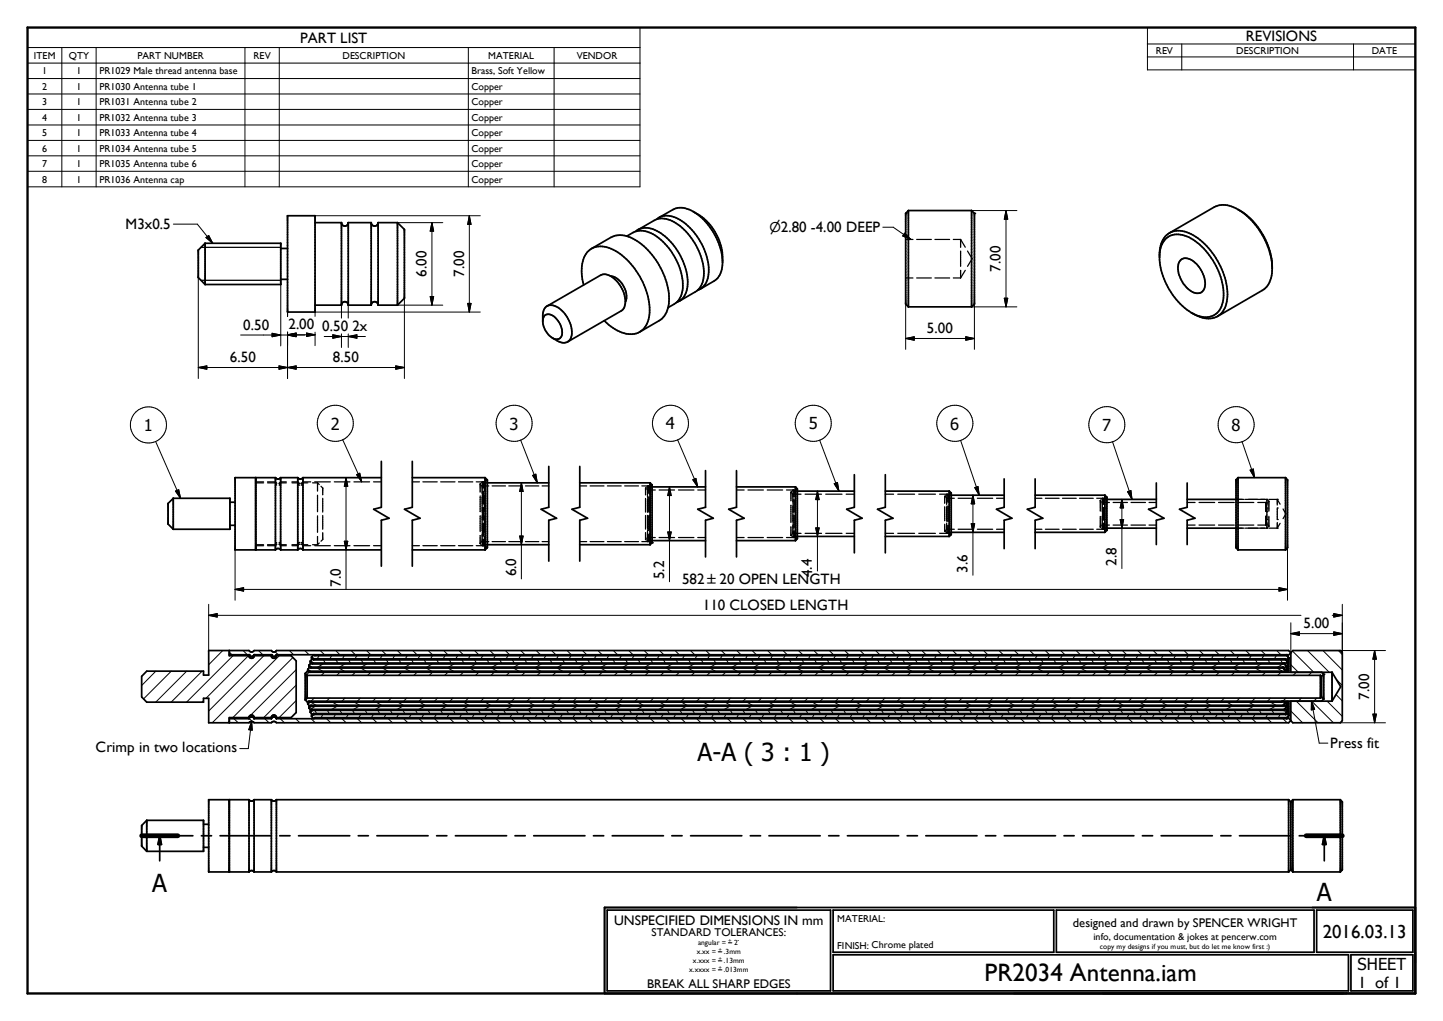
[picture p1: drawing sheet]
<svg xmlns="http://www.w3.org/2000/svg" width="297mm" height="210mm" viewBox="0 0 297 210" stroke-linecap="round" stroke-linejoin="round" font-family="sans-serif">
<defs><g id="words">
<text font-size="5.2" x="202.6" y="201.9">PR2034 Antenna.iam</text>
<g font-size="5.1">
<text x="143.6" y="156.6">A-A ( 3 : 1 )</text>
<text x="31.3" y="183.4">A</text>
<text x="271" y="185.4">A</text>
</g>
<text font-size="3.9" x="272.3" y="192.9">2016.03.13</text>
<g font-size="3.4">
<text x="29.6" y="88.6">1</text>
<text x="68.1" y="88.3">2</text>
<text x="104.9" y="88.3">3</text>
<text x="137.1" y="88.3">4</text>
<text x="166.5" y="88.3">5</text>
<text x="195.6" y="88.3">6</text>
<text x="226.9" y="88.6">7</text>
<text x="253.5" y="88.6">8</text>
<text x="279.4" y="199.5">SHEET</text>
<text x="279.5" y="203.2">1 of 1</text>
</g>
<g font-size="3.1">
<text x="61.8" y="8.8">PART LIST</text>
<text x="256.4" y="8.4">REVISIONS</text>
<text x="25.8" y="47.2">M3x0.5</text>
<text x="87.8" y="57" transform="rotate(-90 87.8 57)">6.00</text>
<text x="95.5" y="57" transform="rotate(-90 95.5 57)">7.00</text>
<text x="206" y="55.9" transform="rotate(-90 206 55.9)">7.00</text>
<text x="50.1" y="67.8">0.50</text>
<text x="59.4" y="67.8">2.00</text>
<text x="66.3" y="68.1">0.50 2x</text>
<text x="190.8" y="68.5">5.00</text>
<text x="47.3" y="74.5">6.50</text>
<text x="68.5" y="74.5">8.50</text>
<text x="106.2" y="118.5" transform="rotate(-90 106.2 118.5)">6.0</text>
<text x="136.7" y="119.1" transform="rotate(-90 136.7 119.1)">5.2</text>
<text x="167.1" y="118.7" transform="rotate(-90 167.1 118.7)">4.4</text>
<text x="199.1" y="117.8" transform="rotate(-90 199.1 117.8)">3.6</text>
<text x="229.8" y="116.4" transform="rotate(-90 229.8 116.4)">2.8</text>
<text x="70.1" y="120.7" transform="rotate(-90 70.1 120.7)">7.0</text>
<text x="140.4" y="120.1">582 `20 OPEN LENGTH</text>
<text x="144.7" y="125.5">110 CLOSED LENGTH</text>
<text x="268.3" y="129.2">5.00</text>
<text x="281.8" y="143.9" transform="rotate(-90 281.8 143.9)">7.00</text>
<text x="19.6" y="154.7">Crimp in two locations</text>
<text x="273.8" y="153.9">Press fit</text>
</g>
<g font-size="2.8">
<text x="158.4" y="47.8">n2.80 -4.00 DEEP</text>
<text x="126.4" y="190.3">UNSPECIFIED DIMENSIONS IN mm</text>
</g>
<g font-size="2.6">
<text x="220.8" y="190.6">designed and drawn by SPENCER WRIGHT</text>
<text x="133.2" y="203.3">BREAK ALL SHARP EDGES</text>
</g>
<text font-size="2.3" x="134.1" y="192.6">STANDARD TOLERANCES:</text>
<g font-size="2.1">
<text x="237.9" y="11.1">REV</text>
<text x="254.4" y="11.1">DESCRIPTION</text>
<text x="282.4" y="11.1">DATE</text>
<text x="7" y="12.1">ITEM</text>
<text x="8.7" y="15.3">1</text>
<text x="14.2" y="12.1">QTY</text>
<text x="15.7" y="15.3">1</text>
<text x="20.4" y="15.3">PR1029 Male thread antenna base</text>
<text x="28.3" y="12.1">PART NUMBER</text>
<text x="52.2" y="12.1">REV</text>
<text x="70.5" y="12.1">DESCRIPTION</text>
<text x="97" y="15.3">Brass, Soft Yellow</text>
<text x="100.5" y="12.1">MATERIAL</text>
<text x="118.7" y="12.1">VENDOR</text>
<text x="8.7" y="18.5">2</text>
<text x="8.7" y="21.7">3</text>
<text x="15.7" y="18.5">1</text>
<text x="15.7" y="21.6">1</text>
<text x="20.4" y="18.5">PR1030 Antenna tube 1</text>
<text x="20.4" y="21.7">PR1031 Antenna tube 2</text>
<text x="97" y="18.5">Copper</text>
<text x="97" y="21.6">Copper</text>
<text x="8.7" y="24.8">4</text>
<text x="8.7" y="28">5</text>
<text x="15.7" y="24.8">1</text>
<text x="15.7" y="28">1</text>
<text x="20.4" y="24.8">PR1032 Antenna tube 3</text>
<text x="20.4" y="28">PR1033 Antenna tube 4</text>
<text x="97" y="24.8">Copper</text>
<text x="97" y="28">Copper</text>
<text x="8.7" y="31.2">6</text>
<text x="8.7" y="34.4">7</text>
<text x="15.7" y="31.2">1</text>
<text x="15.7" y="34.4">1</text>
<text x="20.4" y="31.2">PR1034 Antenna tube 5</text>
<text x="20.4" y="34.4">PR1035 Antenna tube 6</text>
<text x="97" y="31.2">Copper</text>
<text x="97" y="34.4">Copper</text>
<text x="8.7" y="37.5">8</text>
<text x="15.7" y="37.5">1</text>
<text x="20.4" y="37.5">PR1036 Antenna cap</text>
<text x="97" y="37.5">Copper</text>
<text x="172.3" y="189.7">MATERIAL:</text>
<text x="172.3" y="195.2">FINISH: Chrome plated</text>
<text x="225" y="193.3">info, documentation &amp; jokes at pencerw.com</text>
</g>
<g font-size="1.5">
<text x="143.4" y="196.3">x.xx =</text>
<text x="143.7" y="194.4">angular =</text>
<text x="149" y="196.3">.3mm</text>
<text x="151.1" y="194.4">2~</text>
<text x="226.4" y="195.2">copy my designs if you must, but do let me know first :)</text>
<text x="141.9" y="200">x.xxxx =</text>
<text x="142.6" y="198.2">x.xxx =</text>
<text x="149" y="198.2">.13mm</text>
<text x="149" y="200">.013mm</text>
</g>
<g font-size="1">
<text x="147.9" y="195.7">+</text>
<text x="147.9" y="197.5">+</text>
<text x="148" y="196">-</text>
<text x="148" y="197.9">-</text>
<text x="149.9" y="193.8">+</text>
<text x="150.1" y="194.1">-</text>
<text x="147.9" y="199.4">+</text>
<text x="148" y="199.7">-</text>
</g>
</g></defs>
<g fill="none" stroke="#000" stroke-width=".36">
<path d="M42.2 50h15.6v8.5h-15.6M42.2 50l-1.4 1.4v5.7l1.4 1.4M42.2 50v8.5M57.8 51.1h1.4M57.8 57.5h1.4M59.2 44.4h5.6v19.8h-5.6zM64.8 45.8h5.5v17h-5.5M71.7 45.8v17M71.7 45.8h4.7M71.7 45.8a.71 .71 0 0 1-.7 .7 .71 .71 0 0 1-.7-.5M76.4 45.8v17M76.4 45.8a.71 .71 0 0 0 .7 .7 .71 .71 0 0 0 .7-.7"/>
<path d="M77.8 45.8v17M77.8 45.8h4M81.8 45.8v17M81.8 45.8l1.4 1.4v14.1l-1.4 1.5M120.1 58.6a7.7 7.7 0 0 1 .8-6.7 4.2 4.2 0 0 1 5.3-.5 15 15 0 0 1 7.5 13.4 4 4 0 0 1-5.7 3.6l-2.3-1.3-1.3-1.1M121.8 51.1l4-2.3a5.2 5.2 0 0 1 5.4 .8 15.3 15.3 0 0 1 6.5 12.9 4.6 4.6 0 0 1-2 3.5l-4 2.3M125.7 56.8a4.2 4.2 0 0 1 3 5.3M129 48.6a4.8 4.8 0 0 1 2.3-1.1 6.5 6.5 0 0 1 5.6 2.7 12.1 12.1 0 0 1 3.5 9.9 3.5 3.5 0 0 1-1.6 2.4l-1.3 .8M130.8 47.6a3.9 3.9 0 0 1 4.8 .1 13 13 0 0 1 5.9 11.2 3.7 3.7 0 0 1-2.2 3.3M131.3 47.3l3.3-2a4.6 4.6 0 0 1 5 .9 13 13 0 0 1 5.2 11 3.7 3.7 0 0 1-1.7 2.8l-3.3 2M135.2 45.1a3.7 3.7 0 0 1 4.3-.1 12.9 12.9 0 0 1 6.3 11.4 3.8 3.8 0 0 1-1.6 3M135.6 44.8l2.9-1.7a4.5 4.5 0 0 1 5 .9 13.5 13.5 0 0 1 5.2 9.6"/>
<path d="M142.7 43.5a10.7 10.7 0 0 1 5.5 13l-1 1.1-3.6 2.1M187 43.3l-.6 .6v18.7l.6 .5M187 43.3v19.8M187 43.3h13M200 43.3v19.8M200 43.3l.6 .6v18.7l-.6 .5M240.7 47.9a4.7 4.7 0 0 0-2 4 14.2 14.2 0 0 0 7.3 12.8 3.7 3.7 0 0 0 5.5-2.1 12.2 12.2 0 0 0-2.6-10.1 9.7 9.7 0 0 0-6.3-4.3 3.6 3.6 0 0 0-3.9 3.7v.5M240.7 47.9a5.1 5.1 0 0 1 5.4 .8 15.2 15.2 0 0 1 6.5 12.8 4.5 4.5 0 0 1-2 3.6M240.7 47.9l9.2-5.3a5.1 5.1 0 0 1 5.4 .7 14.5 14.5 0 0 1 6.6 11.9M243 53.5a2.02 2.02 0 0 1 2.8 .3 5.6 5.6 0 0 1 2.1 5.6 1.7 1.7 0 0 1-2.7 .5 5.9 5.9 0 0 1-2.6-5.7zM254.8 43.1a15.5 15.5 0 0 1 7 11.6M261.9 55.2a4.9 4.9 0 0 1-2.1 4.5l-9.2 5.4"/>
<path d="M261.9 54.8v.4M70.3 62.6a.71 .71 0 0 1 .8-.5 .71 .71 0 0 1 .6 .7M71.7 62.8h4.7M76.4 62.8a.71 .71 0 0 1 .7-.8 .71 .71 0 0 1 .7 .8M77.8 62.8h4M111.7 66.1v-1.2a1.85 1.85 0 0 1 .9-2 1.85 1.85 0 0 1 2.2 .3 6.2 6.2 0 0 1 2.7 6.3l-.6 .8M112.2 64.8a2.12 2.12 0 0 1 2.7 1.2 3.1 3.1 0 0 1 .4 3.5 1.6 1.6 0 0 1-2.2-.4 3.5 3.5 0 0 1-1.1-4.1zM112.6 63l11-6.4a2.59 2.59 0 0 1 3 .9 5.5 5.5 0 0 1 1.8 6l-.6 .5-11 6.3M113.7 69.5l1 .6a2.03 2.03 0 0 0 2.2 .2M187 63.1h13M245.2 64.3a5.2 5.2 0 0 0 5.4 .8M52.6 98.3v14.8"/>
<path d="M56.7 98.3h-8.3v14.8h8.3M56.7 98.3v14.8M56.7 98.3l.4 .2h.3l.4-.2M57.8 98.3h3.5M57.8 98.3v14.8M61.3 98.3v14.8M61.3 98.3l.4 .2h.3l.4-.2M62.4 98.3h16.1M62.4 98.3v14.8M78.5 94.9v9.4l-1.6 .5 3.2 1.8-1.6 .4v9.5M84.9 98.3h14.9M84.9 94.9v9.4l-1.6 .5 3.2 1.8-1.6 .4v9.5"/>
<path d="M99.8 98.3v14.8M99.8 98.3l.5 .4v14l-.5 .4M100.3 99.3h12.7M113 95.9v8.4l-1.6 .5 3.2 1.8-1.6 .4v8.4M119.3 99.3h14.5M119.3 95.9v8.4l-1.6 .5 3.2 1.8-1.6 .4v8.4M133.8 99.3l.4 .4v11.9l-.4 .4M133.8 99.3v12.7M145.2 96.8v7.5l-1.6 .5 3.2 1.8-1.6 .4v7.6M151.6 96.8v7.5l-1.6 .5 3.2 1.8-1.6 .4v7.6M175.8 97.6v6.7l-1.5 .5 3.1 1.8-1.6 .4v6.7M182.2 97.6v6.7l-1.6 .5 3.2 1.8-1.6 .4v6.7"/>
<path d="M206.7 98.5v5.8l-1.6 .5 3.2 1.8-1.6 .4v5.9M213.1 98.5v5.8l-1.6 .5 3.1 1.8-1.5 .4v5.9M238 99.3v5l-1.6 .5 3.2 1.8-1.6 .4v5M244.4 99.3v5l-1.6 .5 3.2 1.8-1.6 .4v5M254.8 98.3h9.8M254.8 98.3l-.4 .4v14l.4 .4M254.8 98.3v14.8M264.6 98.3v14.8M264.6 98.3l.4 .4v14l-.4 .4M35.7 102.5l-1.1 1.1v4.2l1.1 1.1M35.7 102.5v6.4M35.7 102.5h11.6v6.4h-11.6"/>
<path d="M47.3 103.3h1.1M47.3 108.1h1.1M56.7 113.1l.4-.3h.3l.4 .3M57.8 113.1h3.5M61.3 113.1l.4-.3h.3l.4 .3M62.4 113.1h16.1M84.9 113.1h14.9M100.3 112h12.7M119.3 112h14.5M134.2 111.2h11M134.2 100.2h11M151.6 111.2h12.1"/>
<path d="M151.6 100.2h12.1M163.7 100.2l.4 .4v10.2l-.4 .4M163.7 100.2v11M164.1 110.3h11.7M164.1 101h11.7M182.2 110.3h13.2M182.2 101h13.2M195.4 101l.4 .4v8.6l-.4 .3M195.4 101v9.3M195.8 109.5h10.9M195.8 101.9h10.9M213.1 109.5h14.3"/>
<path d="M213.1 101.9h14.3M227.4 101.9l.4 .4v6.8l-.4 .4M227.4 101.9v7.6M227.8 102.7h10.2M227.8 108.6h10.2M244.4 102.7h10M244.4 108.6h10M254.8 113.1h9.8M47.2 133.8v1.1h4.1M47.2 134.7h4.1M51.3 134.7v.3a.55 .55 0 0 0 .5 .4 .55 .55 0 0 0 .5-.4v-.3M51.3 134.7a.56 .56 0 0 0 .5 .3 .56 .56 0 0 0 .5-.3"/>
<path d="M52.3 134.9h3.6M52.3 134.7h3.6M55.9 134.7v.3a.55 .55 0 0 0 .5 .4 .55 .55 0 0 0 .5-.4v-.3M55.9 134.7a.56 .56 0 0 0 .5 .3 .56 .56 0 0 0 .5-.3M56.9 134.9h3l1.1 1v10.7l-1.1 1h-3M56.9 134.7h208M62.8 138.5l.4 .4M62.8 138.5v5.5M63.2 138.9h208.6M63.2 138.9v4.7M63.3 137.7l.5 .4M63.3 137.7v.4"/>
<path d="M63.6 136.8l.4 .4M63.6 136.8v.6M63.8 138.1h200M63.8 138.1v.2M63.9 136l.4 .4M63.9 136v.6M64 137.2h200.1M64 137.2v.2M64 137.4h200.1M64 137.4l-.2-.2-.5 .5M64.1 135.1l.4 .4M64.1 135.1v.6"/>
<path d="M64.3 136.4h200M64.3 136.4v.2M64.3 136.6h200M64.3 136.6l-.2-.2-.5 .4M64.5 135.5h200.1M64.5 135.5v.2M64.5 135.7h200.1M64.5 135.7l-.2-.2-.4 .5M263.8 138.1v.2M264.1 137.2l.2 .2M264.1 137.2v.2M264.1 137.4l.4 .4"/>
<path d="M264.3 137.4v.2M264.3 136.4l.2 .2M264.3 136.4v.2M264.3 136.6l.5 .4M264.5 137.8l-.5 .5-.2-.2M264.5 137.8v.5M264.5 136.6v.2M264.6 135.5l.2 .2M264.6 135.5v.2M264.6 135.7l.4 .4M264.8 137l-.5 .4M264.8 137v1.3"/>
<path d="M264.8 135.7v.2M264.9 134.9h-200.1l-.2-.2-.5 .4M264.9 134.7l.2 .2M264.9 134.7v.2M264.9 134.9l.4 .4M265 136.1l-.5 .5M265 136.1v2.2M265.1 134.9l.6-.6-.5-.5h-208.3a.6 .6 0 0 1-1 0h-3.6a.6 .6 0 0 1-1 0h-8.3v5.1h-1.1v-.8h-11.7l-1 1v4.3l1 1h11.7v-.8h1.1v5.1h8.3a.62 .62 0 0 1 1 0h3.6a.62 .62 0 0 1 1 0h208.3l.5-.5-.6-.6M265.1 134.9v.2M265.3 135.3l-.5 .4M265.3 135.3v3M265.7 138.3v-4.1l.4-.4h9.8l.4 .4v14l-.4 .5h-9.8l-.4-.5v-4"/>
<path d="M271.8 138.9l.2 .2M271.8 138.9v4.7M272 139.1v4.3M272 138.3l.4 .4M272.4 138.7l-.4 .4M272.4 138.7v5.1M274.2 138.3h-210.7l-.2-.2-.5 .4M274.2 138.3l1.8 3-1.8 2.9M274.2 138.3v5.9M47.2 147.8h4.1M51.3 147.6h-4.1v1.1M51.3 147.8v-.3a.54 .54 0 0 1 .5-.4 .54 .54 0 0 1 .5 .4v.3"/>
<path d="M51.3 147.8a.56 .56 0 0 1 .5-.3 .56 .56 0 0 1 .5 .3M52.3 147.6h3.6M52.3 147.8h3.6M55.9 147.8v-.3a.54 .54 0 0 1 .5-.4 .54 .54 0 0 1 .5 .4v.3M55.9 147.8a.56 .56 0 0 1 .5-.3 .56 .56 0 0 1 .5 .3M56.9 147.8h208M62.8 144l.5 .4 .2-.2h210.7M63.2 143.6h208.6M63.2 143.6l-.4 .4M63.3 144.8l.5 .5 .2-.2M63.3 144.4v.4M63.6 145.7l.5 .4 .2-.2"/>
<path d="M63.6 145.1v.6M63.8 144.4h200M63.8 144.4l-.5 .4M63.8 144.2v.2M63.9 146.5l.4 .5 .2-.2M63.9 146v.5M64 145.3h200.1M64 145.3l-.4 .4M64 145.1v.2M64 145.1h200.1M64.1 147.4l.5 .4 .2-.2h200.1M64.1 146.8v.6"/>
<path d="M64.3 146.1h200M64.3 146.1l-.4 .4M64.3 145.9v.2M64.3 145.9h200M64.5 147h200.1M64.5 147l-.4 .4M64.5 146.8v.2M64.5 146.8h200.1M263.8 144.4l.2-.2 .5 .5M263.8 144.2v.2M264.1 145.1v.2M264.3 145.1l.5 .4"/>
<path d="M264.3 145.1l-.2 .2M264.3 144.9v.2M264.3 145.9v.2M264.5 144.7l-.4 .4M264.5 144.2v.5M264.5 145.9l.5 .5M264.5 145.9l-.2 .2M264.5 145.7v.2M264.6 146.8v.2M264.8 145.5l-.5 .4M264.8 144.2v1.3M264.8 146.8l.5 .4"/>
<path d="M264.8 146.8l-.2 .2M264.8 146.6v.2M264.9 147.6v.2M265 146.4l-.4 .4M265 144.2v2.2M265.1 147.6l-.2 .2M265.1 147.4v.2M265.3 147.2l-.4 .4M265.3 144.2v3M272 143.4l.4 .4M272 143.4l-.2 .2M272.4 143.8l-.4 .4"/>
<path d="M29.2 171.9h10.5M30.2 168.7l-1 1.1v4.2l1 1.1M30.2 168.7v6.4M30.2 168.7h11.7v6.4h-11.7M32.9 171.9v5.2M32.9 171.9l.3 1.8h-.7zM41.5 171.9h2M41.9 169.6h1.1M41.9 174.3h1.1M45.3 171.9h10.5M47.2 164.5v14.9M51.3 164.5h-8.3v14.9h8.3"/>
<path d="M51.3 164.5v14.9M51.3 179.4l.3-.3h.3l.4 .3M51.3 164.5a.6 .6 0 0 0 1 0M52.3 164.5h3.6M52.3 179.4h3.6M52.3 164.5v14.9M55.9 164.5v14.9M55.9 179.4l.3-.3h.3l.4 .3M55.9 164.5a.6 .6 0 0 0 1 0M56.9 164.5h208.3M56.9 179.4h208.3M56.9 164.5v14.9"/>
<path d="M57.6 171.9h2.1M61.4 171.9h10.6M73.7 171.9h2.1M77.6 171.9h10.5M89.9 171.9h2.1M93.7 171.9h10.6M106 171.9h2.1M109.9 171.9h10.5M122.2 171.9h2.1M126 171.9h10.6M138.3 171.9h2.1M142.1 171.9h10.6"/>
<path d="M154.4 171.9h2.1M158.3 171.9h10.5M170.6 171.9h2.1M174.4 171.9h10.6M186.7 171.9h2.1M190.6 171.9h10.5M202.9 171.9h2.1M206.7 171.9h10.6M219 171.9h2.1M222.8 171.9h10.6M235.1 171.9h2.1M239 171.9h10.5"/>
<path d="M251.3 171.9h2.1M255.1 171.9h10.6M265.2 164.5v14.9M265.2 164.5l.5 .5M265.7 178.9l-.5 .5M265.7 178.9l.4 .5M266.1 164.5h9.8M266.1 179.4h9.8M266.1 164.5l-.4 .4v14M266.1 164.5v14.9M267.4 171.9h2.1M271.3 171.9h5"/>
<path d="M272.6 171.9l.3 1.8h-.7zM272.6 171.9v5.2M275.9 164.5v14.9M275.9 164.5l.4 .4v14l-.4 .5M124.4 186.7h166.9v17.7h-166.9zM125 187.2h45.9v16.6h-45.9zM171.5 196.4h106.1v7.4h-106.1zM171.5 187.2h45.4v8.7h-45.4zM217.4 187.2h53.1v8.7h-53.1zM271 187.2h19.8v8.7h-19.8zM278.1 196.4h12.7v7.4h-12.7z"/>
</g>
<g fill="#000">
<circle cx="186.4" cy="43.9" r=".18"/>
<circle cx="200.6" cy="43.9" r=".18"/>
<circle cx="134.2" cy="111.6" r=".18"/>
<circle cx="51.3" cy="134.7" r=".18"/>
<circle cx="52.3" cy="134.7" r=".18"/>
<circle cx="55.9" cy="134.7" r=".18"/>
<circle cx="56.9" cy="134.7" r=".18"/>
<circle cx="64.1" cy="135.1" r=".18"/>
<circle cx="64.3" cy="136.4" r=".18"/>
<circle cx="264.3" cy="136.4" r=".18"/>
<circle cx="264.8" cy="135.7" r=".18"/>
<circle cx="264.9" cy="134.7" r=".18"/>
<circle cx="272.4" cy="138.7" r=".18"/>
<circle cx="62.8" cy="144" r=".18"/>
<circle cx="64" cy="145.3" r=".18"/>
<circle cx="64.5" cy="147" r=".18"/>
<circle cx="264.1" cy="145.3" r=".18"/>
<circle cx="264.3" cy="145.1" r=".18"/>
<circle cx="264.5" cy="144.7" r=".18"/>
<circle cx="264.5" cy="145.9" r=".18"/>
<circle cx="264.6" cy="147" r=".18"/>
<circle cx="265.1" cy="147.6" r=".18"/>
</g>
<g fill="none" stroke="#000" stroke-width=".25">
<path d="M41.4 50.9h16.4M41.4 57.7h16.4M186.4 57.2h1.5M186.4 49.3h1.5M188.7 57.2h3M188.7 49.3h3M192.4 57.2h3.1M192.4 49.3h3.1M196.2 57.2h1.5M196.2 49.3h1.5M197.7 49.3v1.6M197.7 51.6v3.2"/>
<path d="M197.7 55.6v1.6M197.7 49.3l1 1.6M198.7 55.6l-1 1.6M199.1 51.6l1 1.6-1 1.6M52.6 99.3h1.7M52.6 99.1h1.7M55.1 99.3h1.6l.2 .5M55.1 99.1h1.6l.3 .3M57.4 99.4h.1M57.5 99.8h.1M58.9 99.3h-1.1l-.3 .5M58.9 99.1h-1.1l-.4 .3"/>
<path d="M60.1 99.3h1.2l.2 .5M60.1 99.1h1.2l.3 .3M61.5 99.8h.1M61.6 99.4h.1M62 99.4h.1M62.1 99.8h.1M63.3 99.3h-.9l-.3 .5M64 99.1h-1.6l-.4 .3M64.3 99.3h1.1M64.8 99.1h3.2M65.4 99.3v1.7M65.4 99.3l.3 .4"/>
<path d="M68.8 99.1h3.2M72.8 99.1h3.3M76.9 99.1h1.6M84.9 99.1h1.4M87 99.1h3M90.7 99.1h3M94.4 99.1h2.9M98 99.1h1.5M98.8 99.5l.2 .2M98.8 99.5v1.7M99 99.4l-.2 .1M99.1 99.8l.1 .2"/>
<path d="M99.2 100h1.4M99.2 100v1.5M99.3 99.1h.1M99.3 99.1l-.2 .2M99.3 99.1v.1M99.3 99.1v1.3M99.4 99.2l.4 .1M99.5 99.1h.1M99.5 99.1v1.3M99.5 99.1l.1 .1M99.6 99.2l.1 .1M99.7 99.3v1.7"/>
<path d="M99.9 99.1l-.2 .2M100 99.3h.3M100.3 98.7l-.2 .2M101.3 100h2.7M104.7 100h2.8M108.2 100h2.7M111.6 100h1.4M119.3 100h1.5M121.5 100h2.8M125 100h2.9M128.6 100h2.8M132.1 100h1.4"/>
<path d="M133.3 100l-.1 .1M133.3 100h.1M133.3 100v1.5M133.5 100v1.5M133.5 100h.1M134.2 99.7l-.1 .2M52.6 112h1.7M52.6 112.2h1.7M56.9 111.6l-.2 .4h-1.6M57 111.9l-.3 .3h-1.6M57.4 111.9h.1M57.4 111.9l.4 .3h1.1"/>
<path d="M57.5 111.6h.1M57.5 111.6l.3 .4h1.1M61.5 111.6h.1M61.5 111.6l-.2 .4h-1.2M61.6 111.9h.1M61.6 111.9l-.3 .3h-1.2M62 111.9h.1M62 111.9l.4 .3h1.6M62.1 111.6h.1M62.1 111.6l.3 .4h.9M64.3 112h1.1M64.8 112.2h3.2"/>
<path d="M65.4 101.9v3.4M65.4 106.1v3.4M65.4 110.3v1.7M65.7 111.7l-.3 .3M66.1 100l.3 .4v1.4M66.4 102.5v2.8M66.4 106v2.9M66.4 109.6v1.4l-.3 .3M68.8 112.2h3.2M72.8 112.2h3.3M76.9 112.2h1.6M84.9 112.2h1.4"/>
<path d="M87 112.2h3M90.7 112.2h3M94.4 112.2h2.9M98 112.2h1.5M98.8 111.8l.2 .2M98.8 102v3.3M98.8 106.1v3.3M98.8 110.2v1.6M99 111.7l-.2 .1M99.1 112.1l.2 .1M99.2 111.4h1.4M99.2 102.2v3.1"/>
<path d="M99.2 106.1v3M99.2 109.9v1.5M99.2 111.4l-.1 .1M99.3 112.2h.1M99.3 101.1v2.6M99.3 104.4v2.6M99.3 107.6v2.7M99.3 111v1.2M99.5 112.2h.1M99.5 101.1v2.6M99.5 104.4v2.6M99.5 107.6v2.7"/>
<path d="M99.5 111v1.2M99.6 112.2h-.1M99.7 101.9v3.4M99.7 106.1v3.4M99.7 110.3v1.7M99.7 112l.2 .2M99.7 112l-.1 .1M99.8 112l-.4 .1M100 112h.3M100.1 112.5l.2 .2M101.3 111.4h2.7M104.7 111.4h2.8"/>
<path d="M108.2 111.4h2.7M111.6 111.4h1.4M119.3 111.4h1.5M121.5 111.4h2.8M125 111.4h2.9M128.6 111.4h2.8M132.1 111.4h1.4M132.9 100.4l.1 .1M132.9 111l.1 .1M132.9 100.4v1.4M132.9 102.5v2.8M132.9 106v2.8"/>
<path d="M132.9 109.6v1.4M133 110.8l-.1 .2M133 100.3l-.1 .1M133.1 100.7l.2 .1M133.2 111.3l.1 .1M133.3 110.6h1.6M133.3 100.8h1.6M133.3 100.8v1.3M133.3 102.7v2.7M133.3 106v2.6M133.3 109.2v1.4M133.3 110.6l-.2 .1"/>
<path d="M133.3 102.2v3.1M133.3 106.1v3M133.3 109.9v1.5M133.4 111.3l-.1 .1M133.5 100.1l.3 .1M133.5 102.2v3.1M133.5 106.1v3M133.5 109.9v1.5M133.6 111.3l-.1 .1M133.7 100.1l.1 .1M133.8 100.2v1.4M133.8 102.4v2.9"/>
<path d="M133.8 106.1v2.9M133.8 109.7v1.5M133.8 111.2l.1 .2M133.8 111.2l-.1 .1M133.8 111.2l-.3 .1M133.9 100l-.1 .2M134 100.2h.2M134 111.2h.2M134.1 111.5l.1 .1M135.7 110.6h3.1M135.7 100.8h3.1M139.7 110.6h3.1"/>
<path d="M139.7 100.8h3.1M143.6 110.6h1.6M143.6 100.8h1.6M151.6 110.6h1.6M151.6 100.8h1.6M154 110.6h3.1M154 100.8h3.1M157.9 110.6h3.2M157.9 100.8h3.2M161.9 110.6h1.6M161.9 100.8h1.6M162.8 101.2l.1 .2"/>
<path d="M162.8 110.1l.1 .2M162.8 101.2v1.8M162.8 103.9v3.5M162.8 108.3v1.8M162.9 110l-.1 .1M162.9 101.1l-.1 .1M163.1 101.5l.1 .2M163.1 110.4l.2 .2M163.2 109.7h1.7M163.2 101.7h1.7M163.2 101.7v1.6M163.2 104.1v3.2"/>
<path d="M163.2 108.1v1.6M163.2 109.7l-.1 .1M163.3 100.8l-.2 .1M163.3 100.8v.1M163.3 100.8v1.3M163.3 102.7v2.7M163.3 106v2.6M163.3 109.2v1.4M163.3 110.5v.1M163.4 100.9l.3 .1M163.5 100.8v1.3M163.5 102.7v2.7"/>
<path d="M163.5 106v2.6M163.5 109.2v1.4M163.5 100.8v.1M163.5 110.5v.1M163.6 100.9l.1 .1M163.7 101v1.3M163.7 102.9v2.5M163.7 106v2.5M163.7 109.1v1.2M163.7 110.3l.1 .2M163.7 110.3l-.1 .1M163.7 110.3l-.3 .1"/>
<path d="M163.8 100.9l-.1 .1M163.9 101h.2M163.9 110.3h.2M164 110.6l.1 .2M164.1 100.6l-.1 .1M165.7 109.7h3.4M165.7 101.7h3.4M170 109.7h3.3M170 101.7h3.3M174.2 109.7h1.6M174.2 101.7h1.6M182.2 109.7h1.7"/>
<path d="M182.2 101.7h1.7M184.8 109.7h3.4M184.8 101.7h3.4M189.1 109.7h3.4M189.1 101.7h3.4M193.4 109.7h1.7M193.4 101.7h1.7M194.4 102.1h.1M194.4 109.2h.1M194.4 102.1l.2 .1M194.4 109.2l.2 .2M194.4 102.1v1.4"/>
<path d="M194.4 104.2v2.9M194.4 107.8v1.4M194.6 109.1l-.2 .1M194.6 102l-.2 .1M194.7 102.4l.1 .1M194.7 109.6l.2 .1M194.8 108.9h1.6M194.8 102.5h1.6M194.8 102.5v1.3M194.8 104.4v2.6M194.8 107.6v1.3M194.8 108.9l-.1 .1"/>
<path d="M194.9 101.7l-.2 .1M194.9 101.7h.1M194.9 101.7v1.6M194.9 104.1v3.2M194.9 108.1v1.6M195 109.6l-.1 .1M195.1 101.8l.2 .1M195.1 101.7v1.6M195.1 104.1v3.2M195.1 108.1v1.6M195.1 101.7h.1M195.2 109.6l-.1 .1"/>
<path d="M195.3 101.8v.1M195.3 101.9v1.5M195.3 104.1v3.1M195.3 108v1.5M195.3 109.5l.2 .2M195.3 109.5v.1M195.3 109.5l-.2 .1M195.5 101.7l-.2 .2M195.6 101.9h.2M195.6 109.5h.2M195.6 109.8l.2 .2M195.8 101.4l-.2 .2"/>
<path d="M197.2 108.9h3.2M197.2 102.5h3.2M201.2 108.9h3.1M201.2 102.5h3.1M205.1 108.9h1.6M205.1 102.5h1.6M213.1 108.9h1.4M213.1 102.5h1.4M215.2 108.9h2.8M215.2 102.5h2.8M218.7 108.9h2.8M218.7 102.5h2.8"/>
<path d="M222.2 108.9h2.8M222.2 102.5h2.8M225.7 108.9h1.4M225.7 102.5h1.4M226.5 102.9v2.2M226.5 106.2v2.2M226.5 102.9l.1 .2M226.5 108.4l.1 .2M226.6 108.3l-.1 .1M226.6 102.8l-.1 .1M226.8 103.2l.1 .2M226.8 108.7l.1 .2"/>
<path d="M226.9 103.4h.1M226.9 108h.1M226.9 108h1.5M226.9 103.4h1.5M226.9 103.4v1.8M226.9 106.2v1.8M226.9 108l-.1 .2M226.9 102.5l-.1 .1M226.9 102.5l.1 .1M226.9 102.5v1.3M226.9 104.4v2.6M226.9 107.6v1.3"/>
<path d="M227 108.8l-.1 .1M227.1 102.6l.3 .1M227.1 102.5v1.3M227.1 104.4v2.6M227.1 107.6v1.3M227.1 102.5l.1 .1M227.2 108.8l-.1 .1M227.3 102.6l.1 .1M227.4 102.7h.1M227.4 104.5h.1M227.4 106.9h.1M227.4 108.6h.1"/>
<path d="M227.4 102.7v1.2M227.4 104.5v2.4M227.4 107.5v1.1M227.4 108.6l.1 .2M227.4 108.6l-.1 .1M227.4 108.6l-.3 .1M227.5 102.6l-.1 .1M227.6 102.7h.2M227.6 108.6h.2M227.7 108.9l.1 .2M227.8 102.3l-.1 .1M229.1 108h3"/>
<path d="M229.1 103.4h3M232.8 108h3M232.8 103.4h3M236.5 108h1.5M236.5 103.4h1.5M244.4 108h1.6M244.4 103.4h1.6M246.8 108h3.2M246.8 103.4h3.2M250.8 108h3.3M250.8 103.4h3.3M254.4 102.7h1.7"/>
<path d="M254.4 108.6h1.7M254.8 108h3.3M254.8 103.4h3.3M256.3 102.7h4.5M256.3 108.6h4.5M258.9 108h1.6M258.9 103.4h1.6M260.5 103.4h.1M260.5 108h.1M260.5 103.4v1.8M260.5 106.2v1.8M260.6 108h-.1"/>
<path d="M260.6 103.5l.1 .1M260.7 105.3h.1M260.7 103.6v1.7M260.7 106.1v1.7M260.7 107.8l.2 .2M260.7 107.8l-.1 .1M260.8 102.7h.1M260.8 104.5h.1M260.8 106.9h.1M260.8 108.6h.1M260.8 102.7l.1 .1M260.8 102.7v1.2"/>
<path d="M260.8 104.5v2.4M260.8 107.5v1.1M260.9 103.4l-.2 .2M260.9 108.5l-.1 .1M261 108.1l.2 .2M261 103l.2 .1M261.2 103.1v2.1M261.2 106.2v2.1M261.2 103.1l-.2 .2M261.2 108.3l-.2 .1M261.2 102.7h1.7M261.2 108.6h1.7"/>
<path d="M262.9 108.6h.1M262.9 106.9h.1M262.9 104.5h.1M262.9 102.7h.1M262.9 102.7v1.2M262.9 104.5v2.4M262.9 107.5v1.1M262.9 102.7l.6 1M263.5 107.6l-.6 1M264.1 104.7l.6 1-.6 1"/>
</g>
<path d="M5.7 5.7h285.6v198.7h-285.6z" fill="none" stroke="#000" stroke-width=".48"/>
<g fill="none" stroke="#000" stroke-width=".21">
<path d="M5.7 5.7h126v32.7h-126zM5.7 9.8h126M5.7 13h126M5.7 16.2h126M5.7 19.3h126M12.7 9.8v28.6M19.8 9.8v28.6M50.4 9.8v28.6M57.5 9.8v28.6M96.4 9.8v28.6M114 9.8v28.6M236.2 5.7h55.1v8.7h-55.1z"/>
<path d="M236.2 9h55.1M236.2 11.7h55.1M243.2 9v5.4M278.6 9v5.4M5.7 22.5h126M5.7 25.7h126M5.7 28.9h126M5.7 32.1h126M5.7 35.2h126M35.7 46.1h4.9l3.2 3.9M40.8 57.1v20.8M42.4 48.9l.6-.5 .8 1.6z"/>
<path d="M57.8 58.5v12.6M64.8 44.4h34.1M81.8 45.8h9.3M88.9 45.8v17M88.9 45.8l.4 1.8h-.8zM96.6 44.4v19.8M96.6 44.4l.4 1.8h-.7zM181.7 46.7h2.2l3.6 2.6M186.2 48l1.3 1.3-1.7-.8zM200 43.3h9.3M207.1 43.3v19.8M207.1 43.3l.3 1.8h-.7z"/>
<path d="M40.8 75.6h42.4M40.8 75.6l1.8-.3v.6zM49.5 68.9h13.2M56 68.6l1.8 .3-1.8 .4zM57.4 75.3l1.8 .3-1.8 .3zM59.2 64.2v.9M59.2 68.3v9.6M59.2 68.9h5.6M59.2 68.9l1.8 .3M59.2 75.6l1.8-.3v.6zM61 68.6l-1.8 .3 1.8 .4v-.8l-1.8 .4M63.1 68.5l1.7 .4-1.7 .3z"/>
<path d="M64.8 68.3v2.8M66.7 69.2h8.5M68.5 68.9l1.8 .3-1.8 .4zM70.3 62.8v2.6M70.3 68.7v2.8M71.7 69.2l1.8-.3v.7zM71.7 62.8v2.6M71.7 68.7v2.8M81.5 75.3l1.7 .3-1.7 .3zM81.8 62.8h9.3M83.2 61.3v16.6M88.5 61h.8l-.4 1.8z"/>
<path d="M96.3 62.4h.7l-.4 1.8zM98.9 64.2h-34.1v.9M186.4 69.6h14.2M186.4 69.6l1.8-.3v.7zM186.4 62.6v9.3M198.8 69.3l1.8 .3-1.8 .4zM200 63.1h9.3M200.6 62.6v9.3M206.7 61.3h.7l-.3 1.8zM32 90.8l5.2 11.7M70.5 90.5l3.9 8.6M71.2 98.3v22.9"/>
<path d="M71.2 98.3l.4 1.7h-.7zM73.4 97.6l.6-.3 .4 1.8zM107.2 90.5l3.4 8.8M107.3 99.3v19.8M107.3 99.3l.4 1.8h-.7zM109.6 97.8l.7-.3 .3 1.8zM139.5 90.5l4.1 9.7M142.6 98.7l.6-.3 .4 1.8zM168.7 90.6l4 10.4M171.7 99.5l.7-.3 .3 1.8zM197.7 90.6l3.9 11.3M229 90.9l4 11.8"/>
<path d="M255.7 90.9l2.5 7.4M257.3 96.7l.7-.2 .2 1.8zM36.1 101l.7-.3 .4 1.8zM48.4 113.1v10.4M70.9 111.3h.7l-.4 1.8zM107 110.3h.7l-.4 1.7zM137.4 109.4h.8l-.4 1.8zM137.8 100.2v19.5M137.8 100.2l.4 1.7h-.8zM167.9 108.6h.7l-.3 1.7zM168.3 101v16.5M168.3 101l.3 1.8h-.7z"/>
<path d="M199.9 107.7h.7l-.3 1.8zM200.3 101.9v16.4M200.3 101.9l.3 1.7h-.7zM200.6 100.3l.7-.2 .3 1.8zM230.6 106.9h.7l-.4 1.7zM230.9 102.7v14.2M230.9 102.7l.4 1.8h-.7zM232.1 101.1l.7-.2 .2 1.8zM265 112.7v10.8M32.1 138.1l-2.9 2.9M35.3 138.1l-5.8 5.7M38.4 138.1l-6.3 6.3"/>
<path d="M41.6 138.1l-6.4 6.3M43 126.6h224.8M43 126.6l1.7-.4v.7zM43 124.3v9.5M45.8 133.8l-2.8 2.9M47.2 134.1l.5 .6M48 134.9l-9.6 9.5M48.4 121.2h216.6M48.4 121.2l1.7-.3v.7zM50 133.8l.9 .9M51.1 134.9l-8.7 8.7M53.2 133.8l.9 .9"/>
<path d="M54.3 134.9l-11.3 11.4M56.6 134l.7 .7M57.5 134.9l-13.8 13.8M59.6 133.8l.8 .9M60.3 135.3l-12.4 12.3M61 137.8l-9.4 9.3M62.7 133.8l.9 .9M63.6 138.3l-.5 .5M64 135.8l.4 .6M65.3 137.4l1.1 .7M65.7 134.9l-.4 .6M65.9 133.8l.9 .9"/>
<path d="M66.5 136.6l-1.1 .6M66.6 135.7l.4 .7M66.8 138.3l-.7 .6M68.3 134.9l-.4 .6M69.1 133.8l.9 .9M69.2 135.7l.3 .7M69.8 137.4l1.1 .7M70 138.3l-.7 .6M70.8 134.9l-.3 .6M71 136.6l-1.1 .6M71.8 135.7l.3 .7M72.3 133.8l.8 .9"/>
<path d="M73.1 138.3l-.6 .6M73.4 134.9l-.3 .6M74.3 137.4l1.1 .7M74.3 135.7l.4 .7M75.4 133.8l.9 .9M75.5 136.6l-1.1 .6M76 134.9l-.3 .6M76.3 138.3l-.6 .6M76.9 135.7l.4 .7M78.6 133.8l.9 .9M78.6 134.9l-.3 .6M78.7 137.4l1.2 .7"/>
<path d="M79.5 138.3l-.7 .6M79.6 135.7l.3 .7M80 136.6l-1.1 .6M81.2 134.9l-.4 .6M81.8 133.8l.9 .9M82.1 135.7l.4 .7M82.7 138.3l-.7 .6M83.2 137.4l1.2 .7M83.8 134.9l-.4 .6M84.5 136.6l-1.1 .6M84.7 135.7l.4 .7M85 133.8l.8 .9"/>
<path d="M85.8 138.3l-.6 .6M86.4 134.9l-.4 .6M87.3 135.7l.4 .7M87.7 137.4l1.1 .7M88.1 133.8l.9 .9M89 136.6l-1.1 .6M89 134.9l-.4 .6M89 138.3l-.6 .6M89.9 135.7l.4 .7M91.3 133.8l.9 .9M91.6 134.9l-.4 .6M92.2 138.3l-.7 .6"/>
<path d="M92.2 137.4l1.1 .7M92.5 135.7l.4 .7M93.4 136.6l-1 .6M94.2 134.9l-.4 .6M94.5 133.8l.9 .9M95.1 135.7l.4 .7M95.4 138.3l-.7 .6M96.7 137.4l1.1 .7M96.8 134.9l-.4 .6M97.7 133.8l.8 .9M97.7 135.7l.3 .7M97.9 136.6l-1 .6"/>
<path d="M98.5 138.3l-.6 .6M99.4 134.9l-.4 .6M100.3 135.7l.3 .7M100.8 133.8l.9 .9M101.2 137.4l1.1 .7M101.7 138.3l-.6 .6M102 134.9l-.4 .6M102.4 136.6l-1.1 .6M102.9 135.7l.4 .7M104 133.8l.9 .9M104.6 134.9l-.4 .6M104.9 138.3l-.7 .6"/>
<path d="M105.5 135.7l.3 .7M105.7 137.4l1.1 .7M106.9 136.6l-1.1 .6M107.1 134.9l-.3 .6M107.2 133.8l.9 .9M108.1 135.7l.3 .7M108.1 138.3l-.7 .6M109.7 134.9l-.3 .6M110.2 137.4l1.1 .7M110.4 133.8l.8 .9M110.6 135.7l.4 .7M111.2 138.3l-.6 .6"/>
<path d="M111.4 136.6l-1.1 .6M112.3 134.9l-.3 .6M113.2 135.7l.4 .7M113.5 133.8l.9 .9M114.4 138.3l-.6 .6M114.7 137.4l1.1 .7M114.9 134.9l-.3 .6M115.8 135.7l.4 .7M115.9 136.6l-1.1 .6M116.7 133.8l.9 .9M117.5 134.9l-.4 .6M117.6 138.3l-.7 .6"/>
<path d="M118.4 135.7l.4 .7M119.2 137.4l1.1 .7M119.9 133.8l.9 .9M120.1 134.9l-.4 .6M120.4 136.6l-1.1 .6M120.8 138.3l-.7 .6M121 135.7l.4 .7M122.7 134.9l-.4 .6M123.1 133.8l.8 .9M123.6 135.7l.4 .7M123.7 137.4l1.1 .7M123.9 138.3l-.6 .6"/>
<path d="M124.9 136.6l-1.1 .6M125.3 134.9l-.4 .6M126.2 135.7l.4 .7M126.2 133.8l.9 .9M127.1 138.3l-.6 .6M127.9 134.9l-.4 .6M128.1 137.4l1.1 .7M128.8 135.7l.4 .7M129.4 136.6l-1.1 .6M129.4 133.8l.9 .9M130.3 138.3l-.7 .6M130.5 134.9l-.4 .6"/>
<path d="M131.4 135.7l.4 .7M132.6 133.8l.9 .9M132.6 137.4l1.1 .7M133.1 134.9l-.4 .6M133.5 138.3l-.7 .6M133.9 136.6l-1.1 .6M134 135.7l.3 .7M135.7 134.9l-.4 .6M135.8 133.8l.8 .9M136.6 135.7l.3 .7M136.6 138.3l-.6 .6M137.1 137.4l1.1 .7"/>
<path d="M138.3 134.9l-.4 .6M138.4 136.6l-1.2 .6M138.9 133.8l.9 .9M139.2 135.7l.3 .7M139.8 138.3l-.6 .6M140.8 134.9l-.3 .6M141.6 137.4l1.1 .7M141.8 135.7l.3 .7M142.1 133.8l.9 .9M142.9 136.6l-1.2 .6M143 138.3l-.7 .6M143.4 134.9l-.3 .6"/>
<path d="M144.4 135.7l.3 .7M145.3 133.8l.9 .9M146 134.9l-.4 .6M146.1 137.4l1.1 .7M146.2 138.3l-.7 .6M146.9 135.7l.4 .7M147.3 136.6l-1.1 .6M148.5 133.8l.8 .9M148.6 134.9l-.3 .6M149.3 138.3l-.6 .6M149.5 135.7l.4 .7M150.6 137.4l1.1 .7"/>
<path d="M151.2 134.9l-.3 .6M151.6 133.8l.9 .9M151.8 136.6l-1.1 .6M152.1 135.7l.4 .7M152.5 138.3l-.6 .6M153.8 134.9l-.4 .6M154.7 135.7l.4 .7M154.8 133.8l.9 .9M155.1 137.4l1.1 .7M155.7 138.3l-.7 .6M156.3 136.6l-1.1 .6M156.4 134.9l-.4 .6"/>
<path d="M157.3 135.7l.4 .7M158 133.8l.9 .9M158.9 138.3l-.7 .6M159 134.9l-.4 .6M159.6 137.4l1.1 .7M159.9 135.7l.4 .7M160.8 136.6l-1.1 .6M161.2 133.8l.8 .9M161.6 134.9l-.4 .6M162 138.3l-.6 .6M162.5 135.7l.4 .7M164.1 137.4l1.1 .7"/>
<path d="M164.2 134.9l-.4 .6M164.3 133.8l.9 .9M165.1 135.7l.4 .7M165.2 138.3l-.6 .6M165.3 136.6l-1.1 .6M166.8 134.9l-.4 .6M167.5 133.8l.9 .9M167.7 135.7l.4 .7M168.4 138.3l-.7 .6M168.6 137.4l1.1 .7M169.4 134.9l-.4 .6M169.8 136.6l-1.1 .6"/>
<path d="M170.3 135.7l.3 .7M170.7 133.8l.9 .9M171.6 138.3l-.7 .6M172 134.9l-.4 .6M172.9 135.7l.3 .7M173.1 137.4l1 .7M173.9 133.8l.8 .9M174.3 136.6l-1.1 .6M174.6 134.9l-.4 .6M174.7 138.3l-.6 .6M175.5 135.7l.3 .7M177 133.8l.9 .9"/>
<path d="M177.1 134.9l-.3 .6M177.6 137.4l1 .7M177.9 138.3l-.6 .6M178.1 135.7l.3 .7M178.8 136.6l-1.1 .6M179.7 134.9l-.3 .6M180.2 133.8l.9 .9M180.6 135.7l.4 .7M181.1 138.3l-.7 .6M182 137.4l1.1 .7M182.3 134.9l-.4 .6M183.2 135.7l.4 .7"/>
<path d="M183.3 136.6l-1.2 .6M183.4 133.8l.9 .9M184.3 138.3l-.7 .6M184.9 134.9l-.4 .6M185.8 135.7l.4 .7M186.5 137.4l1.1 .7M186.6 133.8l.8 .9M187.4 138.3l-.6 .6M187.5 134.9l-.4 .6M187.7 136.6l-1.1 .6M188.4 135.7l.4 .7M189.7 133.8l.9 .9"/>
<path d="M190.1 134.9l-.4 .6M190.6 138.3l-.6 .6M191 135.7l.4 .7M191 137.4l1.1 .7M192.2 136.6l-1.1 .6M192.7 134.9l-.4 .6M192.9 133.8l.9 .9M193.6 135.7l.4 .7M193.8 138.3l-.7 .6M195.3 134.9l-.4 .6M195.5 137.4l1.1 .7M196.1 133.8l.9 .9"/>
<path d="M196.2 135.7l.4 .7M196.7 136.6l-1.1 .6M197 138.3l-.7 .6M197.9 134.9l-.4 .6M198.8 135.7l.4 .7M199.3 133.8l.8 .9M200 137.4l1.1 .7M200.1 138.3l-.6 .6M200.5 134.9l-.4 .6M201.2 136.6l-1.1 .6M201.4 135.7l.4 .7M202.4 133.8l.9 .9"/>
<path d="M203.1 134.9l-.4 .6M203.3 138.3l-.6 .6M204 135.7l.3 .7M204.5 137.4l1.1 .7M205.6 133.8l.9 .9M205.6 134.9l-.3 .6M205.7 136.6l-1.1 .6M206.5 138.3l-.7 .6M206.6 135.7l.3 .7M208.2 134.9l-.3 .6M208.8 133.8l.9 .9M209 137.4l1.1 .7"/>
<path d="M209.2 135.7l.3 .7M209.7 138.3l-.7 .6M210.2 136.6l-1.1 .6M210.8 134.9l-.3 .6M211.8 135.7l.3 .7M212 133.8l.8 .9M212.8 138.3l-.6 .6M213.4 134.9l-.3 .6M213.5 137.4l1.1 .7M214.4 135.7l.3 .7M214.7 136.6l-1.1 .6M215.1 133.8l.9 .9"/>
<path d="M216 138.3l-.6 .6M216 134.9l-.3 .6M216.9 135.7l.4 .7M218 137.4l1.1 .7M218.3 133.8l.9 .9M218.6 134.9l-.4 .6M219.2 136.6l-1.1 .6M219.2 138.3l-.7 .6M219.5 135.7l.4 .7M221.2 134.9l-.4 .6M221.5 133.8l.9 .9M222.1 135.7l.4 .7"/>
<path d="M222.4 138.3l-.7 .6M222.4 137.4l1.2 .7M223.7 136.6l-1.1 .6M223.8 134.9l-.4 .6M224.7 133.8l.8 .9M224.7 135.7l.4 .7M225.5 138.3l-.6 .6M226.4 134.9l-.4 .6M226.9 137.4l1.1 .7M227.3 135.7l.4 .7M227.8 133.8l.9 .9M228.1 136.6l-1 .6"/>
<path d="M228.7 138.3l-.6 .6M229 134.9l-.4 .6M229.9 135.7l.4 .7M231 133.8l.9 .9M231.4 137.4l1.1 .7M231.6 134.9l-.4 .6M231.9 138.3l-.7 .6M232.5 135.7l.4 .7M232.6 136.6l-1 .6M234.2 134.9l-.4 .6M234.2 133.8l.9 .9M235.1 138.3l-.7 .6"/>
<path d="M235.1 135.7l.4 .7M235.9 137.4l1.1 .7M236.8 134.9l-.4 .6M237.1 136.6l-1.1 .6M237.4 133.8l.8 .9M237.7 135.7l.4 .7M238.2 138.3l-.6 .6M239.4 134.9l-.4 .6M240.3 135.7l.3 .7M240.4 137.4l1.1 .7M240.5 133.8l.9 .9M241.4 138.3l-.6 .6"/>
<path d="M241.6 136.6l-1.1 .6M241.9 134.9l-.3 .6M242.9 135.7l.3 .7M243.7 133.8l.9 .9M244.5 134.9l-.3 .6M244.6 138.3l-.7 .6M244.9 137.4l1.1 .7M245.4 135.7l.4 .7M246.1 136.6l-1.1 .6M246.9 133.8l.9 .9M247.1 134.9l-.3 .6M247.8 138.3l-.7 .6"/>
<path d="M248.1 135.7l.3 .7M249.4 137.4l1.1 .7M249.7 134.9l-.3 .6M250.1 133.8l.8 .9M250.6 136.6l-1.1 .6M250.7 135.7l.3 .7M250.9 138.3l-.6 .6M252.3 134.9l-.4 .6M253.2 133.8l.9 .9M253.2 135.7l.4 .7M253.9 137.4l1.1 .7M254.1 138.3l-.6 .6"/>
<path d="M254.9 134.9l-.4 .6M255.1 136.6l-1.1 .6M255.8 135.7l.4 .7M256.4 133.8l.9 .9M257.3 138.3l-.7 .6M257.5 134.9l-.4 .6M258.4 137.4l1.1 .7M258.4 135.7l.4 .7M259.6 133.8l.9 .9M259.6 136.6l-1.1 .6M260.1 134.9l-.4 .6M260.5 138.3l-.7 .6"/>
<path d="M261 135.7l.4 .7M262.7 134.9l-.4 .6M262.8 133.8l.8 .9M262.8 137.4l1.3 .8M263.3 120.9l1.7 .3-1.7 .4zM263.6 135.7l.4 .7M263.6 138.3l-.6 .6M264.1 136.6l-1.1 .6M265.1 135.1l-.3 .6M265.7 136.7l1.5 1.6M265.7 130.3h10.6M265.7 130.3l1.7-.3v.7z"/>
<path d="M265.7 128.1v6.1M266 133.9l4.4 4.4M266.8 138.3l-.6 .6M269.1 133.8l4.5 4.5M270 138.3l-.7 .6M272.3 133.8l4 4M274.2 126.6h2.1M274.5 126.2l1.8 .4-1.8 .3zM274.5 130l1.8 .3-1.8 .4zM275.1 139.8l1.2 1.2M275.5 133.8l.8 .9M275.9 133.8h9.3"/>
<path d="M276.3 124.3v9.9M282.9 133.8v14.9M282.9 133.8l.4 1.8h-.7zM41.9 144.1l-.3 .3M47.2 148.4l-.3 .3M48.2 147.8l.8 .9M51.3 147.8l.6 .6M51.3 147.4l-.2 .2M51.8 148.4l-.7 5.6h-1.7M51.8 148.4l.1 1.8-.7-.1zM54.5 147.8l.9 .9M57.7 147.8l.8 .9"/>
<path d="M60.9 147.8l.8 .9M61 144.1l-3.5 3.5M61 140.9l-6.7 6.7M63.9 144.4l1.2 .7M64 147.8l.9 .9M64.7 143.6l-.7 .6M64.8 146.1l.4 .7M64.9 145.3l-1.1 .6M66.4 147l-.3 .6M67.2 147.8l.9 .9M67.4 146.1l.4 .7M67.8 143.6l-.6 .6"/>
<path d="M68.4 144.4l1.1 .7M69 147l-.3 .6M69.4 145.3l-1.1 .6M70 146.1l.4 .7M70.4 147.8l.8 .9M71 143.6l-.6 .6M71.7 147l-.4 .6M72.6 146.1l.4 .7M72.9 144.4l1.1 .7M73.6 147.8l.8 .9M73.9 145.3l-1.1 .6M74.2 143.6l-.6 .6"/>
<path d="M74.2 147l-.3 .6M75.2 146.1l.3 .7M76.7 147.8l.9 .9M76.8 147l-.3 .6M77.4 143.6l-.7 .6M77.4 144.4l1.1 .7M77.8 146.1l.3 .7M78.4 145.3l-1.1 .6M79.4 147l-.4 .6M79.9 147.8l.9 .9M80.4 146.1l.3 .7M80.5 143.6l-.6 .6"/>
<path d="M81.9 144.4l1.1 .7M82 147l-.4 .6M82.9 145.3l-1.1 .6M83 146.1l.3 .7M83.1 147.8l.8 .9M83.7 143.6l-.6 .6M84.6 147l-.4 .6M85.6 146.1l.3 .7M86.3 147.8l.8 .9M86.4 144.4l1.1 .7M86.9 143.6l-.6 .6M87.2 147l-.4 .6"/>
<path d="M87.4 145.3l-1.1 .6M88.1 146.1l.4 .7M89.4 147.8l.9 .9M89.8 147l-.4 .6M90.1 143.6l-.7 .6M90.7 146.1l.4 .7M90.9 144.4l1.1 .7M91.8 145.3l-1 .6M92.4 147l-.4 .6M92.6 147.8l.9 .9M93.2 143.6l-.6 .6M93.3 146.1l.4 .7"/>
<path d="M95 147l-.4 .6M95.4 144.4l1.1 .7M95.8 147.8l.8 .9M95.9 146.1l.4 .7M96.3 145.3l-1 .6M96.4 143.6l-.6 .6M97.6 147l-.4 .6M98.5 146.1l.4 .7M99 147.8l.8 .9M99.6 143.6l-.6 .6M99.8 144.4l1.2 .7M100.2 147l-.4 .6"/>
<path d="M100.8 145.3l-1.1 .6M101.1 146.1l.4 .7M102.1 147.8l.9 .9M102.7 147l-.3 .6M102.8 143.6l-.7 .6M103.7 146.1l.4 .7M104.3 144.4l1.2 .7M105.3 147.8l.9 .9M105.3 147l-.3 .6M105.3 145.3l-1.1 .6M105.9 143.6l-.6 .6M106.3 146.1l.4 .7"/>
<path d="M107.9 147l-.3 .6M108.5 147.8l.8 .9M108.8 144.4l1.1 .7M108.9 146.1l.3 .7M109.1 143.6l-.6 .6M109.8 145.3l-1.1 .6M110.5 147l-.3 .6M111.5 146.1l.3 .7M111.7 147.8l.8 .9M112.3 143.6l-.6 .6M113.1 147l-.3 .6M113.3 144.4l1.1 .7"/>
<path d="M114 146.1l.4 .7M114.3 145.3l-1.1 .6M114.8 147.8l.9 .9M115.5 143.6l-.7 .6M115.7 147l-.4 .6M116.7 146.1l.3 .7M117.8 144.4l1.1 .7M118 147.8l.9 .9M118.3 147l-.4 .6M118.6 143.6l-.6 .6M118.8 145.3l-1.1 .6M119.3 146.1l.3 .7"/>
<path d="M120.9 147l-.4 .6M121.2 147.8l.8 .9M121.8 143.6l-.6 .6M121.8 146.1l.4 .7M122.3 144.4l1.1 .7M123.3 145.3l-1.1 .6M123.5 147l-.4 .6M124.4 147.8l.8 .9M124.4 146.1l.4 .7M125 143.6l-.6 .6M126.1 147l-.4 .6M126.8 144.4l1.1 .7"/>
<path d="M127 146.1l.4 .7M127.5 147.8l.9 .9M127.8 145.3l-1.1 .6M128.2 143.6l-.7 .6M128.7 147l-.4 .6M129.6 146.1l.4 .7M130.7 147.8l.9 .9M131.3 147l-.4 .6M131.3 144.4l1.1 .7M131.3 143.6l-.6 .6M132.2 146.1l.4 .7M132.3 145.3l-1.1 .6"/>
<path d="M133.9 147l-.4 .6M133.9 147.8l.8 .9M134.5 143.6l-.6 .6M134.8 146.1l.4 .7M135.8 144.4l1.1 .7M136.5 147l-.4 .6M136.8 145.3l-1.1 .6M137.1 147.8l.8 .9M137.4 146.1l.3 .7M137.7 143.6l-.6 .6M139 147l-.3 .6M140 146.1l.4 .7"/>
<path d="M140.2 147.8l.9 .9M140.3 144.4l1.1 .7M140.9 143.6l-.7 .6M141.3 145.3l-1.1 .6M141.6 147l-.3 .6M142.6 146.1l.4 .7M143.4 147.8l.9 .9M144 143.6l-.6 .6M144.2 147l-.3 .6M144.8 144.4l1.1 .7M145.2 146.1l.3 .7M145.7 145.3l-1.1 .6"/>
<path d="M146.6 147.8l.8 .9M146.8 147l-.3 .6M147.2 143.6l-.6 .6M147.8 146.1l.3 .7M149.3 144.4l1 .7M149.4 147l-.3 .6M149.8 147.8l.8 .9M150.2 145.3l-1.1 .6M150.3 146.1l.4 .7M150.4 143.6l-.6 .6M152 147l-.4 .6M152.9 147.8l.9 .9"/>
<path d="M152.9 146.1l.4 .7M153.6 143.6l-.7 .6M153.7 144.4l1.1 .7M154.6 147l-.4 .6M154.7 145.3l-1.1 .6M155.5 146.1l.4 .7M156.1 147.8l.9 .9M156.7 143.6l-.6 .6M157.2 147l-.4 .6M158.1 146.1l.4 .7M158.2 144.4l1.1 .7M159.2 145.3l-1.1 .6"/>
<path d="M159.3 147.8l.9 .9M159.8 147l-.4 .6M159.9 143.6l-.6 .6M160.7 146.1l.4 .7M162.4 147l-.4 .6M162.5 147.8l.8 .9M162.7 144.4l1.1 .7M163.1 143.6l-.6 .6M163.3 146.1l.4 .7M163.7 145.3l-1.1 .6M165 147l-.4 .6M165.6 147.8l.9 .9"/>
<path d="M165.9 146.1l.4 .7M166.3 143.6l-.7 .6M167.2 144.4l1.1 .7M167.6 147l-.4 .6M168.2 145.3l-1.1 .6M168.5 146.1l.4 .7M168.8 147.8l.9 .9M169.4 143.6l-.6 .6M170.2 147l-.4 .6M171.1 146.1l.4 .7M171.7 144.4l1.1 .7M172 147.8l.9 .9"/>
<path d="M172.6 143.6l-.6 .6M172.7 145.3l-1.1 .6M172.7 147l-.3 .6M173.7 146.1l.3 .7M175.2 147.8l.8 .9M175.3 147l-.3 .6M175.8 143.6l-.6 .6M176.2 144.4l1.1 .7M176.3 146.1l.3 .7M177.2 145.3l-1.1 .6M177.9 147l-.3 .6M178.3 147.8l.9 .9"/>
<path d="M178.9 146.1l.3 .7M179 143.6l-.7 .6M180.5 147l-.3 .6M180.7 144.4l1.1 .7M181.5 146.1l.3 .7M181.5 147.8l.9 .9M181.7 145.3l-1.1 .6M182.1 143.6l-.6 .6M183.1 147l-.3 .6M184.1 146.1l.3 .7M184.7 147.8l.9 .9M185.2 144.4l1.1 .7"/>
<path d="M185.3 143.6l-.6 .6M185.7 147l-.4 .6M186.2 145.3l-1.2 .6M186.6 146.1l.4 .7M187.9 147.8l.8 .9M188.3 147l-.4 .6M188.5 143.6l-.6 .6M189.2 146.1l.4 .7M189.7 144.4l1.1 .7M190.6 145.3l-1.1 .6M190.9 147l-.4 .6M191 147.8l.9 .9"/>
<path d="M191.7 143.6l-.7 .6M191.8 146.1l.4 .7M193.5 147l-.4 .6M194.2 144.4l1.1 .7M194.2 147.8l.9 .9M194.4 146.1l.4 .7M194.8 143.6l-.6 .6M195.1 145.3l-1.1 .6M196.1 147l-.4 .6M197 146.1l.4 .7M197.4 147.8l.9 .9M198 143.6l-.6 .6"/>
<path d="M198.7 144.4l1 .7M198.7 147l-.4 .6M199.6 146.1l.4 .7M199.6 145.3l-1.1 .6M200.6 147.8l.8 .9M201.2 143.6l-.6 .6M201.3 147l-.4 .6M202.2 146.1l.4 .7M203.1 144.4l1.1 .7M203.7 147.8l.9 .9M203.9 147l-.4 .6M204.1 145.3l-1.1 .6"/>
<path d="M204.4 143.6l-.7 .6M204.8 146.1l.4 .7M206.5 147l-.4 .6M206.9 147.8l.9 .9M207.4 146.1l.4 .7M207.5 143.6l-.6 .6M207.6 144.4l1.1 .7M208.6 145.3l-1.1 .6M209 147l-.3 .6M210 146.1l.3 .7M210.1 147.8l.9 .9M210.7 143.6l-.6 .6"/>
<path d="M211.6 147l-.3 .6M212.1 144.4l1.1 .7M212.6 146.1l.3 .7M213.1 145.3l-1.1 .6M213.3 147.8l.8 .9M213.9 143.6l-.6 .6M214.2 147l-.4 .6M215.2 146.1l.3 .7M216.4 147.8l.9 .9M216.6 144.4l1.1 .7M216.8 147l-.4 .6M217.1 143.6l-.7 .6"/>
<path d="M217.6 145.3l-1.1 .6M217.8 146.1l.3 .7M219.4 147l-.3 .6M219.6 147.8l.9 .9M220.2 143.6l-.6 .6M220.4 146.1l.3 .7M221.1 144.4l1.1 .7M222 147l-.4 .6M222.1 145.3l-1.1 .6M222.8 147.8l.9 .9M222.9 146.1l.4 .7M223.4 143.6l-.6 .6"/>
<path d="M224.6 147l-.4 .6M225.5 146.1l.4 .7M225.6 144.4l1.1 .7M226 147.8l.8 .9M226.6 145.3l-1.1 .6M226.6 143.6l-.6 .6M227.2 147l-.4 .6M228.1 146.1l.4 .7M229.1 147.8l.9 .9M229.8 147l-.4 .6M229.8 143.6l-.7 .6M230.1 144.4l1.1 .7"/>
<path d="M230.7 146.1l.4 .7M231 145.3l-1 .6M232.3 147.8l.9 .9M232.4 147l-.4 .6M232.9 143.6l-.6 .6M233.3 146.1l.4 .7M234.6 144.4l1.1 .7M235 147l-.4 .6M235.5 147.8l.9 .9M235.5 145.3l-1.1 .6M235.9 146.1l.4 .7M236.1 143.6l-.6 .6"/>
<path d="M237.5 147l-.3 .6M238.5 146.1l.4 .7M238.7 147.8l.8 .9M239.1 144.4l1.1 .7M239.3 143.6l-.6 .6M240 145.3l-1.1 .6M240.2 147l-.4 .6M241.1 146.1l.4 .7M241.8 147.8l.9 .9M242.5 143.6l-.7 .6M242.8 147l-.4 .6M243.5 144.4l1.2 .7"/>
<path d="M243.7 146.1l.3 .7M244.5 145.3l-1.1 .6M245 147.8l.9 .9M245.3 147l-.3 .6M245.6 143.6l-.6 .6M246.3 146.1l.3 .7M247.9 147l-.3 .6M248 144.4l1.1 .7M248.2 147.8l.9 .9M248.8 143.6l-.6 .6M248.9 146.1l.3 .7M249 145.3l-1.1 .6"/>
<path d="M250.5 147l-.4 .6M251.4 147.8l.8 .9M251.5 146.1l.3 .7M252 143.6l-.6 .6M252.5 144.4l1.1 .7M253.1 147l-.4 .6M253.5 145.3l-1.1 .6M254.1 146.1l.3 .7M254.5 147.8l.9 .9M255.2 143.6l-.7 .6M255.7 147l-.4 .6M256.6 146.1l.4 .7"/>
<path d="M257 144.4l1.1 .7M257.7 147.8l.9 .9M258 145.3l-1.1 .6M258.3 147l-.4 .6M258.3 143.6l-.6 .6M259.2 146.1l.4 .7M260.9 147.8l.9 .9M260.9 147l-.4 .6M261.5 144.4l1.1 .7M261.5 143.6l-.6 .6M261.8 146.1l.4 .7M262.5 145.3l-1.1 .6"/>
<path d="M263.5 147l-.4 .6M264.1 147.8l.8 .9M264.4 146.1l.3 .5M264.7 143.6l-.6 .6M265.7 146.3l2.4 2.4M266.8 144.2l4.5 4.5M267.9 143.6l-.7 .6M269.9 144.2l1.6 8.7h1.8M269.9 144.2l.7 1.7-.7 .1zM270 144.2l4.5 4.5M271 143.6l-.6 .6M273.2 144.2l3.1 3.2"/>
<path d="M275 142.9l1.3 1.3M275.9 148.7h9.3M282.6 146.9h.7l-.4 1.8zM147.8 195.8h.8M147.8 197.6h.8M147.8 199.5h.8M149.9 193.9h.8"/>
<circle cx="30.6" cy="87.4" r="3.7"/>
<circle cx="69" cy="87.1" r="3.7"/>
<circle cx="105.8" cy="87.1" r="3.7"/>
<circle cx="138" cy="87.1" r="3.7"/>
<circle cx="167.4" cy="87.1" r="3.7"/>
<circle cx="196.5" cy="87.1" r="3.7"/>
<circle cx="227.8" cy="87.4" r="3.7"/>
<circle cx="254.4" cy="87.4" r="3.7"/>
</g>
<path d="M29.2 171.9h7.4M268.8 171.9h7.5" fill="none" stroke="#000" stroke-width=".99"/>
<path d="M32.9 171.9l.3 1.8h-.7zM272.6 171.9l.3 1.8h-.7z" fill="#000" stroke="#000" stroke-width=".36"/>
<g fill="#000" stroke="#000" stroke-width=".21">
<path d="M42.4 48.9l.6-.5 .8 1.6zM88.9 45.8l.4 1.8h-.8zM96.6 44.4l.4 1.8h-.7zM186.2 48l1.3 1.3-1.7-.8zM207.1 43.3l.3 1.8h-.7zM40.8 75.6l1.8-.3v.6zM56 68.6l1.8 .3-1.8 .4zM57.4 75.3l1.8 .3-1.8 .3zM59.2 68.9l1.8-.4v.7zM59.2 75.6l1.8-.3v.6zM59.2 68.9l1.8-.3v.7zM63.1 68.5l1.7 .4-1.7 .3z"/>
<path d="M68.5 68.9l1.8 .3-1.8 .4zM71.7 69.2l1.8-.3v.7zM81.5 75.3l1.7 .3-1.7 .3zM88.5 61h.8l-.4 1.8zM96.3 62.4h.7l-.4 1.8zM186.4 69.6l1.8-.3v.7zM198.8 69.3l1.8 .3-1.8 .4zM206.7 61.3h.7l-.3 1.8zM73.4 97.6l.6-.3 .4 1.8zM109.6 97.8l.7-.3 .3 1.8zM142.6 98.7l.6-.3 .4 1.8zM171.7 99.5l.7-.3 .3 1.8z"/>
<path d="M257.3 96.7l.7-.2 .2 1.8zM36.1 101l.7-.3 .4 1.8zM70.9 111.3h.7l-.4 1.8zM71.2 98.3l.4 1.7h-.7zM107 110.3h.7l-.4 1.7zM107.3 99.3l.4 1.8h-.7zM137.4 109.4h.8l-.4 1.8zM137.8 100.2l.4 1.7h-.8zM167.9 108.6h.7l-.3 1.7zM168.3 101l.3 1.8h-.7zM199.9 107.7h.7l-.3 1.8zM200.3 101.9l.3 1.7h-.7z"/>
<path d="M200.6 100.3l.7-.2 .3 1.8zM230.6 106.9h.7l-.4 1.7zM230.9 102.7l.4 1.8h-.7zM232.1 101.1l.7-.2 .2 1.8zM43 126.6l1.7-.4v.7zM48.4 121.2l1.7-.3v.7zM263.3 120.9l1.7 .3-1.7 .4zM265.7 130.3l1.7-.3v.7zM274.5 126.2l1.8 .4-1.8 .3zM274.5 130l1.8 .3-1.8 .4zM282.9 133.8l.4 1.8h-.7zM51.8 148.4l.1 1.8-.7-.1z"/>
<path d="M269.9 144.2l.7 1.7-.7 .1zM282.6 146.9h.7l-.4 1.8z"/>
</g>
<use href="#words"/>
</svg>
